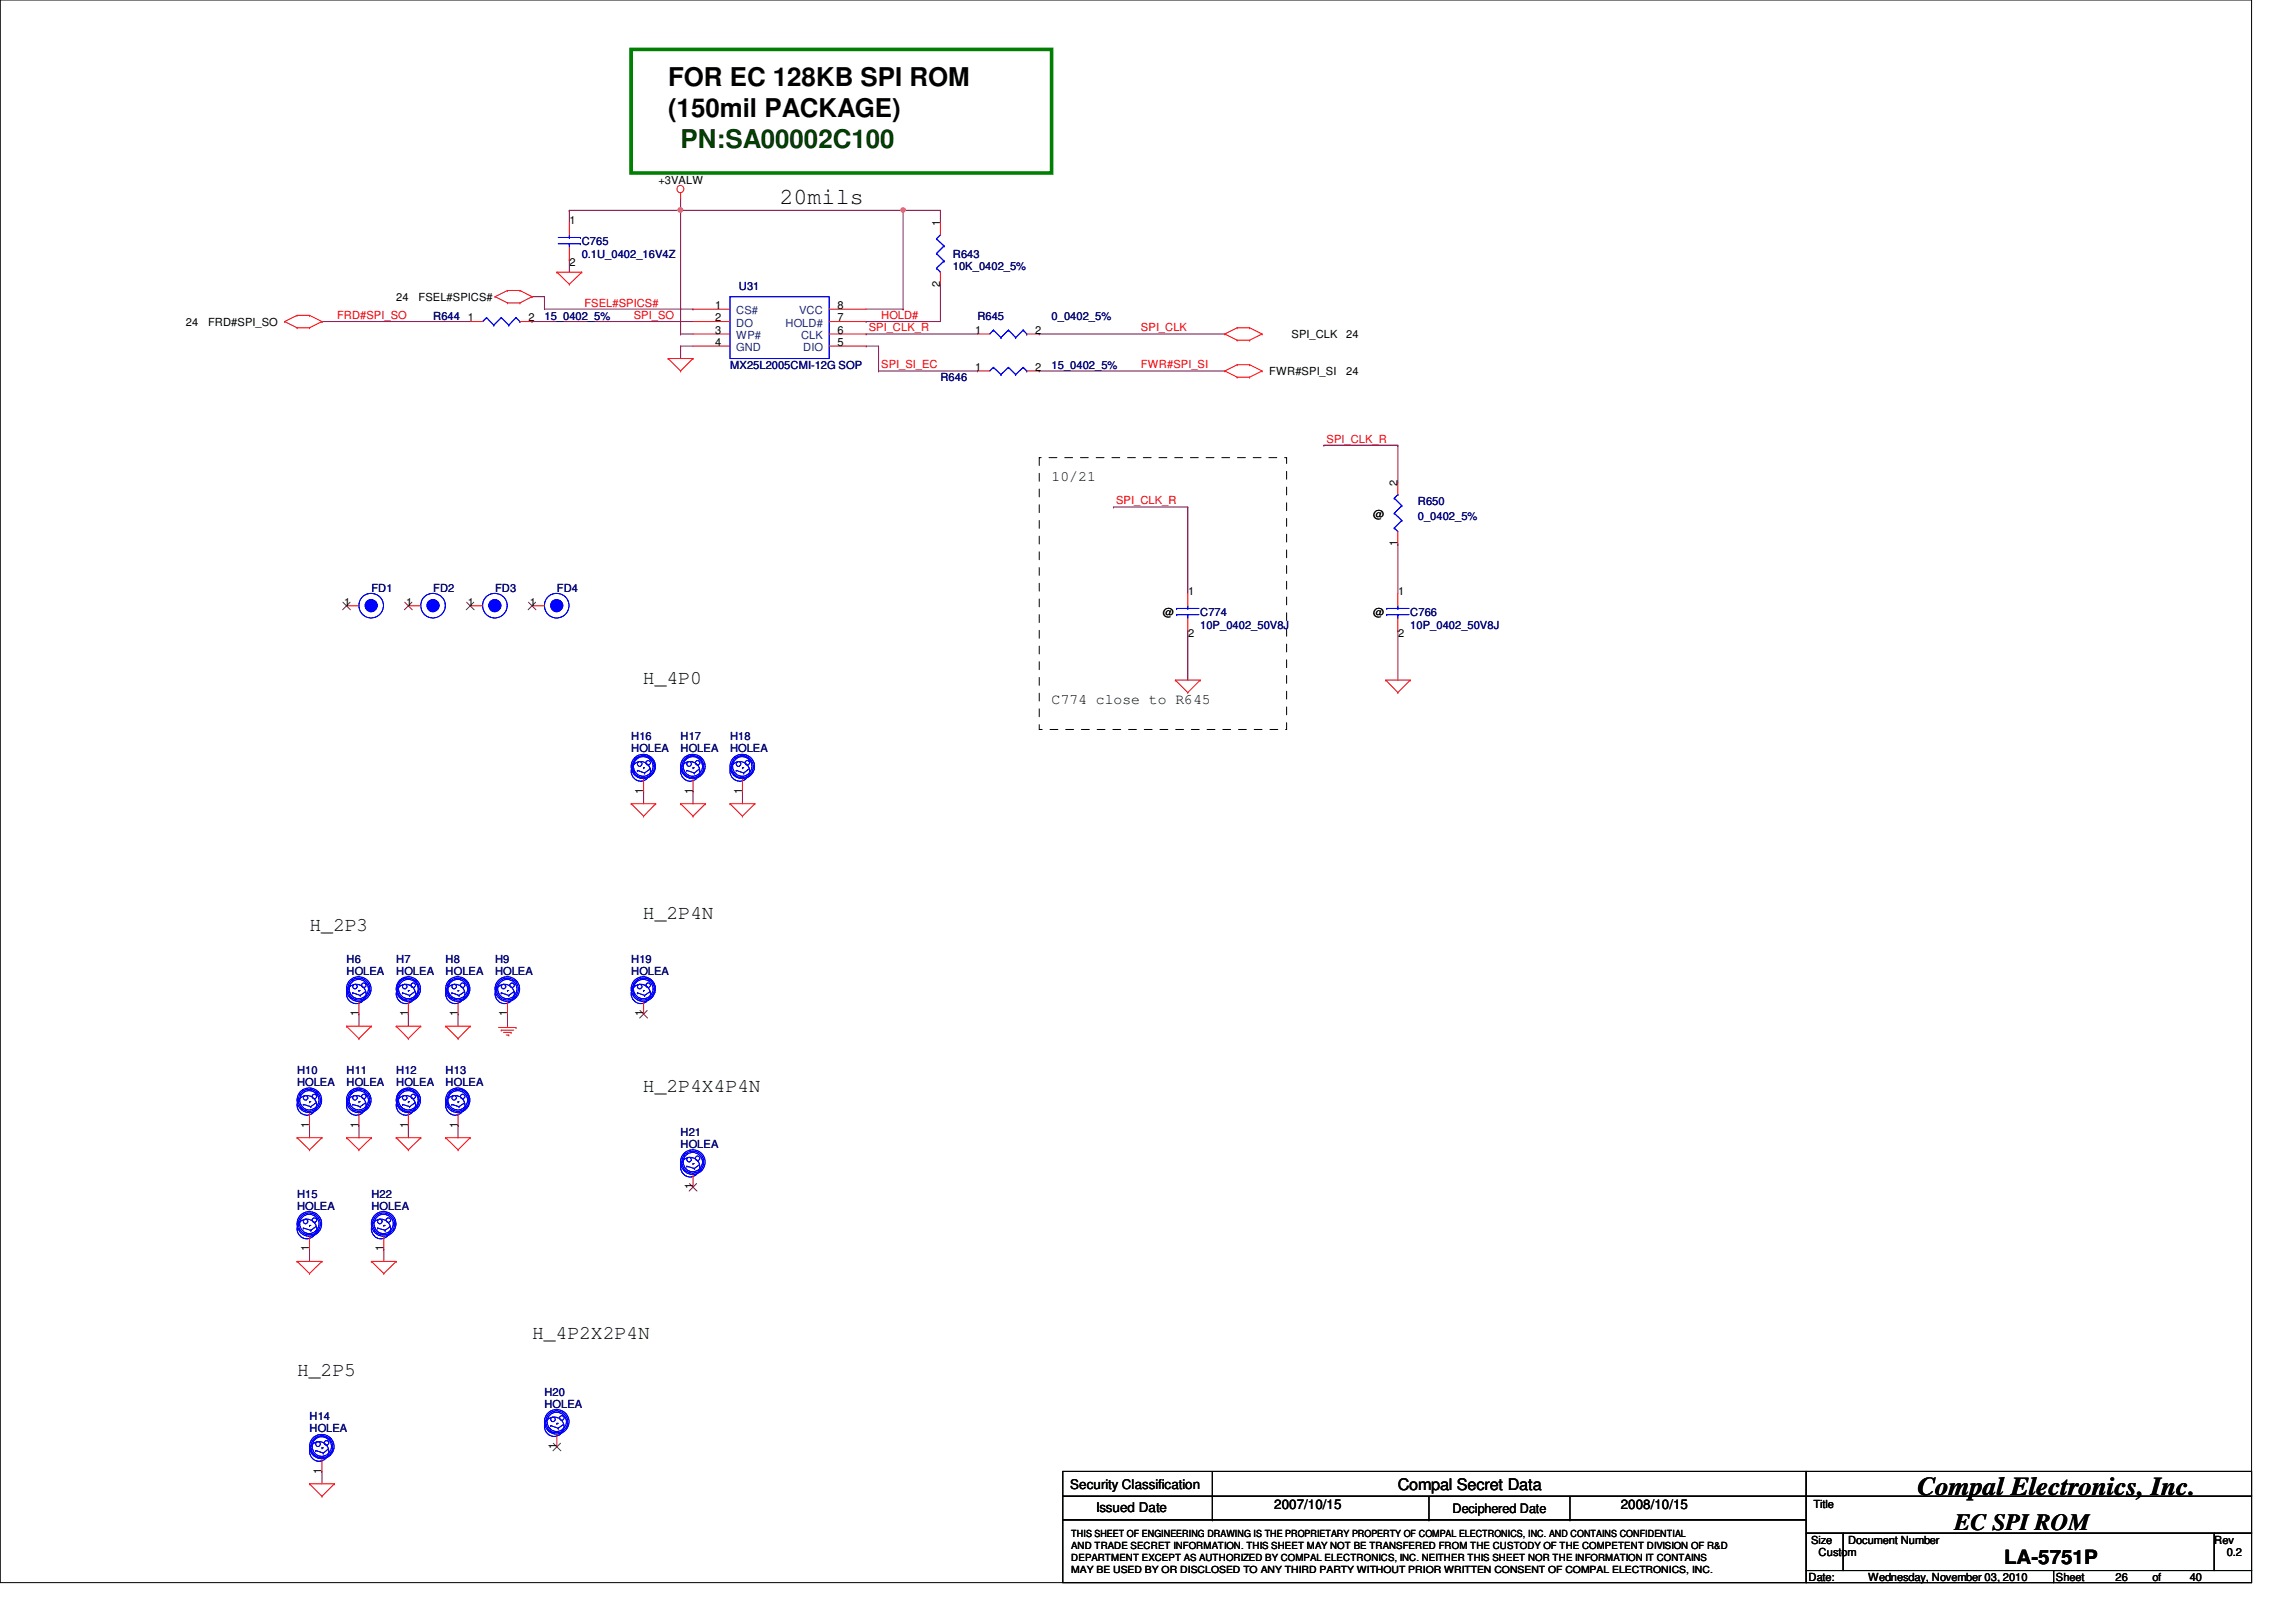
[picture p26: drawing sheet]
<svg xmlns="http://www.w3.org/2000/svg" width="297mm" height="210mm" viewBox="0 0 297 210" stroke-linecap="round" stroke-linejoin="round" font-family="sans-serif">
<defs><g id="words">
<g font-size="3.3">
<text x="86.4" y="11.1">FOR EC 128KB SPI ROM</text>
<text x="86.4" y="15.2">(150mil PACKAGE)</text>
<text x="248.1" y="193.5">Compal Electronics, Inc.</text>
</g>
<text font-size="3.3" fill="#004000" x="88" y="19.1">PN:SA00002C100</text>
<g font-size="3">
<text x="100.8" y="26.4">20mils</text>
<text x="252.9" y="198">EC SPI ROM</text>
</g>
<g font-size="2.5">
<text x="83.2" y="88.5">H_4P0</text>
<text x="83.2" y="118.9">H_2P4N</text>
<text x="40" y="120.5">H_2P3</text>
<text x="83.2" y="141.3">H_2P4X4P4N</text>
<text x="68.8" y="173.3">H_4P2X2P4N</text>
<text x="38.4" y="178.1">H_2P5</text>
<text x="259.3" y="202.4">LA-5751P</text>
</g>
<text font-size="2.1" x="180.8" y="192.8">Compal Secret Data</text>
<g font-size="1.9">
<text x="136.1" y="62.3">10/21</text>
<text x="136.1" y="91.1">C774 close to R645</text>
</g>
<g font-size="1.7">
<text x="138.5" y="192.7">Security Classification</text>
<text x="141.8" y="195.7">Issued Date</text>
<text x="164.8" y="195.2">2007/10/15</text>
<text x="187.9" y="195.8">Deciphered Date</text>
<text x="209.7" y="195.2">2008/10/15</text>
</g>
<g font-size="1.4">
<text x="85.2" y="23.7">+3VALW</text>
<text x="73.7" y="29">1</text>
<text x="121.6" y="29.3" transform="rotate(-90 121.6 29.3)">1</text>
<text x="73.7" y="34.5">2</text>
<text x="51.3" y="38.9">24</text>
<text x="54.1" y="38.9">FSEL#SPICS#</text>
<text x="60.5" y="41.6">1</text>
<text x="68.4" y="41.6">2</text>
<text x="92.5" y="41.6">2</text>
<text x="92.5" y="40">1</text>
<text x="108.4" y="40">8</text>
<text x="108.4" y="41.6">7</text>
<text x="121.6" y="37.1" transform="rotate(-90 121.6 37.1)">2</text>
<text x="24" y="42.2">24</text>
<text x="26.9" y="42.2">FRD#SPI_SO</text>
<text x="92.5" y="44.7">4</text>
<text x="92.5" y="43.2">3</text>
<text x="108.4" y="43.2">6</text>
<text x="108.4" y="44.7">5</text>
<text x="126.1" y="43.2">1</text>
<text x="126.1" y="48">1</text>
<text x="133.9" y="43.2">2</text>
<text x="133.9" y="48">2</text>
<text x="167.1" y="43.8">SPI_CLK</text>
<text x="174.2" y="43.8">24</text>
<text x="164.2" y="48.6">FWR#SPI_SI</text>
<text x="174.2" y="48.6">24</text>
<text x="180.8" y="62.9" transform="rotate(-90 180.8 62.9)">2</text>
<text x="177.7" y="67">@</text>
<text x="180.8" y="70.7" transform="rotate(-90 180.8 70.7)">1</text>
<text x="153.7" y="77">1</text>
<text x="180.9" y="77">1</text>
<text x="44.5" y="78.4">1</text>
<text x="52.5" y="78.4">1</text>
<text x="60.5" y="78.4">1</text>
<text x="68.5" y="78.4">1</text>
<text x="150.4" y="79.8">@</text>
<text x="153.7" y="82.5">2</text>
<text x="177.7" y="79.8">@</text>
<text x="180.9" y="82.5">2</text>
<text x="83.2" y="102.7" transform="rotate(-90 83.2 102.7)">1</text>
<text x="89.6" y="102.7" transform="rotate(-90 89.6 102.7)">1</text>
<text x="96" y="102.7" transform="rotate(-90 96 102.7)">1</text>
<text x="46.4" y="131.5" transform="rotate(-90 46.4 131.5)">1</text>
<text x="52.8" y="131.5" transform="rotate(-90 52.8 131.5)">1</text>
<text x="59.2" y="131.5" transform="rotate(-90 59.2 131.5)">1</text>
<text x="65.6" y="131.5" transform="rotate(-90 65.6 131.5)">1</text>
<text x="83.2" y="131.5" transform="rotate(-90 83.2 131.5)">1</text>
<text x="40" y="145.9" transform="rotate(-90 40 145.9)">1</text>
<text x="46.4" y="145.9" transform="rotate(-90 46.4 145.9)">1</text>
<text x="52.8" y="145.9" transform="rotate(-90 52.8 145.9)">1</text>
<text x="59.2" y="145.9" transform="rotate(-90 59.2 145.9)">1</text>
<text x="89.6" y="153.9" transform="rotate(-90 89.6 153.9)">1</text>
<text x="40" y="161.9" transform="rotate(-90 40 161.9)">1</text>
<text x="49.6" y="161.9" transform="rotate(-90 49.6 161.9)">1</text>
<text x="41.6" y="190.7" transform="rotate(-90 41.6 190.7)">1</text>
<text x="72" y="187.5" transform="rotate(-90 72 187.5)">1</text>
<text x="234.6" y="195.2">Title</text>
<text x="234.3" y="199.8">Size</text>
<text x="235.3" y="201.4">Custom</text>
<text x="239.1" y="199.8">Document Number</text>
<text x="286.5" y="199.8">Rev</text>
<text x="288.1" y="201.4">0.2</text>
<text x="234" y="204.6">Date:</text>
<text x="241.7" y="204.6">Wednesday, November 03, 2010</text>
<text x="266" y="204.6">Sheet</text>
<text x="273.7" y="204.6">26</text>
<text x="278.5" y="204.6">of</text>
<text x="283.3" y="204.6">40</text>
</g>
<g font-size="1.4" fill="#000080">
<text x="75.3" y="31.7">C765</text>
<text x="75.3" y="33.4">0.1U_0402_16V4Z</text>
<text x="123.3" y="33.4">R643</text>
<text x="123.3" y="35">10K_0402_5%</text>
<text x="56" y="41.4">R644</text>
<text x="70.4" y="41.4">15_0402_5%</text>
<text x="95.6" y="37.5">U31</text>
<text x="126.4" y="41.4">R645</text>
<text x="136.1" y="41.4">0_0402_5%</text>
<text x="94.4" y="47.8">MX25L2005CMI-12G SOP</text>
<text x="136.1" y="47.8">15_0402_5%</text>
<text x="121.7" y="49.4">R646</text>
<text x="183.4" y="65.4">R650</text>
<text x="183.4" y="67.3">0_0402_5%</text>
<text x="48" y="76.6">FD1</text>
<text x="56" y="76.6">FD2</text>
<text x="64" y="76.6">FD3</text>
<text x="72" y="76.6">FD4</text>
<text x="155.3" y="79.8">C774</text>
<text x="155.3" y="81.4">10P_0402_50V8J</text>
<text x="182.5" y="79.8">C766</text>
<text x="182.5" y="81.4">10P_0402_50V8J</text>
<text x="81.7" y="95.8">H16</text>
<text x="88" y="95.8">H17</text>
<text x="94.4" y="95.8">H18</text>
<text x="81.7" y="97.4">HOLEA</text>
<text x="88" y="97.4">HOLEA</text>
<text x="94.4" y="97.4">HOLEA</text>
<text x="44.8" y="124.6">H6</text>
<text x="51.3" y="124.6">H7</text>
<text x="57.7" y="124.6">H8</text>
<text x="64" y="124.6">H9</text>
<text x="81.7" y="124.6">H19</text>
<text x="44.8" y="126.2">HOLEA</text>
<text x="51.3" y="126.2">HOLEA</text>
<text x="57.7" y="126.2">HOLEA</text>
<text x="64" y="126.2">HOLEA</text>
<text x="81.7" y="126.2">HOLEA</text>
<text x="38.4" y="139">H10</text>
<text x="38.4" y="140.6">HOLEA</text>
<text x="44.8" y="139">H11</text>
<text x="44.8" y="140.6">HOLEA</text>
<text x="51.3" y="139">H12</text>
<text x="51.3" y="140.6">HOLEA</text>
<text x="57.7" y="139">H13</text>
<text x="57.7" y="140.6">HOLEA</text>
<text x="88" y="147">H21</text>
<text x="88" y="148.6">HOLEA</text>
<text x="38.4" y="155">H15</text>
<text x="48" y="155">H22</text>
<text x="38.4" y="156.6">HOLEA</text>
<text x="48" y="156.6">HOLEA</text>
<text x="40" y="183.8">H14</text>
<text x="40" y="185.4">HOLEA</text>
<text x="70.4" y="180.6">H20</text>
<text x="70.4" y="182.2">HOLEA</text>
</g>
<g font-size="1.4" fill="#f00">
<text x="43.6" y="41.3">FRD#SPI_SO</text>
<text x="75.6" y="39.7">FSEL#SPICS#</text>
<text x="82" y="41.3">SPI_SO</text>
<text x="114" y="41.3">HOLD#</text>
<text x="112.4" y="42.9">SPI_CLK_R</text>
<text x="114" y="47.7">SPI_SI_EC</text>
<text x="147.6" y="47.7">FWR#SPI_SI</text>
<text x="147.6" y="42.9">SPI_CLK</text>
<text x="171.6" y="57.3">SPI_CLK_R</text>
<text x="144.4" y="65.3">SPI_CLK_R</text>
</g>
<g font-size="1.4" fill="#004080">
<text x="95.2" y="40.7">CS#</text>
<text x="103.4" y="40.7">VCC</text>
<text x="95.2" y="45.5">GND</text>
<text x="95.2" y="43.9">WP#</text>
<text x="95.2" y="42.3">DO</text>
<text x="101.6" y="42.3">HOLD#</text>
<text x="103.6" y="43.9">CLK</text>
<text x="103.9" y="45.5">DIO</text>
</g>
<g font-size="1.3">
<text x="138.6" y="202">DEPARTMENT EXCEPT AS AUTHORIZED BY COMPAL ELECTRONICS, INC. NEITHER THIS SHEET NOR THE INFORMATION IT CONTAINS</text>
<text x="138.6" y="199">THIS SHEET OF ENGINEERING DRAWING IS THE PROPRIETARY PROPERTY OF COMPAL ELECTRONICS, INC. AND CONTAINS CONFIDENTIAL</text>
<text x="138.6" y="200.5">AND TRADE SECRET INFORMATION. THIS SHEET MAY NOT BE TRANSFERED FROM THE CUSTODY OF THE COMPETENT DIVISION OF R&amp;D</text>
<text x="138.6" y="203.5">MAY BE USED BY OR DISCLOSED TO ANY THIRD PARTY WITHOUT PRIOR WRITTEN CONSENT OF COMPAL ELECTRONICS, INC.</text>
</g>
</g></defs>
<path d="M0 0h291.3v204.8h-291.3z" fill="none" stroke="#000" stroke-width=".13"/>
<path d="M116.8 27.2h.1M116.8 27.2h4.9M112.1 44.8h.1M112.1 44.8h1.6M134.4 48h.1M134.4 48h24" fill="none" stroke="#800040" stroke-width=".13"/>
<circle cx="116.8" cy="27.2" r=".3" fill="#f0f"/>
<circle cx="116.8" cy="27.2" r=".3" fill="none" stroke="#f0f" stroke-width=".13"/>
<path d="M73.7 27.2h.1M73.7 27.2v1.6M88 25.6h.1M88 25.6v1.6h-14.3M88 44.8h.1M88 44.8v1.6" fill="none" stroke="#800040" stroke-width=".13"/>
<circle cx="88" cy="27.2" r=".31" fill="#f0f"/>
<circle cx="88" cy="27.2" r=".31" fill="none" stroke="#f0f" stroke-width=".13"/>
<g fill="none" stroke="#800040" stroke-width=".13">
<path d="M68.8 38.4h.1M68.8 38.4h1.6M70.4 38.4h.1M70.4 38.4v1.6h19.3M73.7 33.6h.1M73.7 33.6v1.6M88 27.2h.1M88 27.2v16M88 27.2h28.8M116.8 27.2h.1M116.8 27.2v12.8M121.7 36.8h.1"/>
<path d="M121.7 27.2h.1M121.7 27.2v1.6M121.7 36.8v4.8h-9.6M41.7 41.6h.1M41.7 41.6h19.1M68.8 41.6h.1M68.8 41.6h20.9M88 43.2h.1M88 44.8h.1M88 43.2h1.7M88 44.8h1.7M89.7 40h.1"/>
<path d="M112.1 43.2h.1M112.1 41.6h.1M112.1 43.2h14.3M112.1 40h4.7M113.7 48h.1M113.7 44.8v3.2M113.7 48h12.7M116.8 40h.1M126.4 48h.1M134.4 43.2h.1M134.4 43.2h24M171.3 57.6h.1"/>
<path d="M171.3 57.6h9.5M180.8 57.6h.1M180.8 57.6v4.8M144.1 65.6h.1M144.1 65.6h9.6M153.7 65.6h.1M153.7 65.6v11.2M180.8 70.4h.1M180.8 70.4v6.4M153.7 81.6h.1M153.7 81.6v6.4M180.8 81.6h.1"/>
<path d="M180.8 81.6v6.4M83.3 102.4h.1M83.3 102.4v1.6M89.7 102.4h.1M89.7 102.4v1.6M96.1 102.4h.1M96.1 102.4v1.6M46.4 131.2h.1M46.4 131.2v1.6M52.8 131.2h.1M52.8 131.2v1.6M59.3 131.2h.1"/>
<path d="M59.3 131.2v1.6M65.7 131.2h.1M65.7 131.2v1.6M40 145.6h.1M40 145.6v1.6M46.4 145.6h.1M46.4 145.6v1.6M52.8 145.6h.1M52.8 145.6v1.6M59.3 145.6h.1M59.3 145.6v1.6M40 161.6h.1"/>
<path d="M40 161.6v1.6M49.7 161.6h.1M49.7 161.6v1.6M41.7 190.4h.1M41.7 190.4v1.6"/>
</g>
<g fill="none" stroke="#f00" stroke-width=".13">
<path d="M64 38.4h.1M64 38.4l1.7 .8M65.7 37.6h.1M65.7 39.2h.1M65.7 37.6l-1.7 .8M65.7 37.6h1.6M65.7 39.2h1.6M67.3 37.6h.1M67.3 39.2h.1M67.3 37.6l1.5 .8M68.8 38.4h.1M68.8 38.4l-1.5 .8"/>
<path d="M72 35.2h.1M72 35.2h3.3M72 35.2l1.7 1.6M73.7 36.8h.1M75.3 35.2h.1M75.3 35.2l-1.6 1.6M88 25.6h.1M88 25v.6M36.8 41.6h.1M36.8 41.6l1.6 .8M38.4 40.8h.1M38.4 42.4h.1"/>
<path d="M38.4 42.4h1.6M38.4 40.8l-1.6 .8M38.4 40.8h1.6M40 40.8h.1M40 42.4h.1M40 40.8l1.7 .8M41.7 41.6h.1M41.7 41.6l-1.7 .8M86.4 46.4h.1M86.4 46.4h3.3M86.4 46.4l1.6 1.6M88 48h.1"/>
<path d="M89.7 46.4h.1M89.7 46.4l-1.7 1.6M158.4 48h.1M158.4 43.2h.1M158.4 48l1.7 .8M158.4 43.2l1.7 .8M160.1 47.2h.1M160.1 48.8h.1M160.1 42.4h.1M160.1 44h.1M160.1 47.2h1.6M160.1 47.2l-1.7 .8"/>
<path d="M160.1 48.8h1.6M160.1 42.4h1.6M160.1 42.4l-1.7 .8M160.1 44h1.6M161.7 47.2h.1M161.7 48.8h.1M161.7 42.4h.1M161.7 44h.1M161.7 47.2l1.6 .8M161.7 42.4l1.6 .8M163.3 48h.1M163.3 43.2h.1"/>
<path d="M163.3 48l-1.6 .8M163.3 43.2l-1.6 .8M152.1 88h.1M152.1 88h3.2M152.1 88l1.6 1.6M153.7 89.6h.1M155.3 88h.1M155.3 88l-1.6 1.6M179.3 88h.1M179.3 88h3.2M179.3 88l1.5 1.6M180.8 89.6h.1"/>
<path d="M182.5 88h.1M182.5 88l-1.7 1.6M81.7 104h.1M81.7 104h3.1M81.7 104l1.6 1.6M83.3 105.6h.1M84.8 104h.1M84.8 104l-1.5 1.6M88 104h.1M88 104h3.3M88 104l1.7 1.6M89.7 105.6h.1"/>
<path d="M91.3 104h.1M91.3 104l-1.6 1.6M94.4 104h.1M94.4 104h3.3M94.4 104l1.7 1.6M96.1 105.6h.1M97.7 104h.1M97.7 104l-1.6 1.6M44.8 132.8h.1M44.8 132.8h3.2M44.8 132.8l1.6 1.6M46.4 134.4h.1"/>
<path d="M48 132.8h.1M48 132.8l-1.6 1.6M51.3 132.8h.1M51.3 132.8h3.1M51.3 132.8l1.5 1.6M52.8 134.4h.1M54.4 132.8h.1M54.4 132.8l-1.6 1.6M57.7 132.8h.1M57.7 132.8h3.1M57.7 132.8l1.6 1.6M59.3 134.4h.1"/>
<path d="M60.8 132.8h.1M60.8 132.8l-1.5 1.6M64.5 133h2.3M64.9 133.3h.1M64.9 133.3h1.6M65.1 133.6h1M65.5 133.9h.3M65.7 132.8h.1M65.7 132.8v.2M65.8 133.9h.1M66.1 133.6h.1M66.8 133h.1"/>
<path d="M38.4 147.2h.1M38.4 147.2h3.3M38.4 147.2l1.6 1.6M40 148.8h.1M41.7 147.2h.1M41.7 147.2l-1.7 1.6M44.8 147.2h.1M44.8 147.2h3.2M44.8 147.2l1.6 1.6M46.4 148.8h.1M48 147.2h.1M48 147.2l-1.6 1.6"/>
<path d="M51.3 147.2h.1M51.3 147.2h3.1M51.3 147.2l1.5 1.6M52.8 148.8h.1M54.4 147.2h.1M54.4 147.2l-1.6 1.6M57.7 147.2h.1M57.7 147.2h3.1M57.7 147.2l1.6 1.6M59.3 148.8h.1M59.3 144v1.6M60.8 147.2h.1"/>
<path d="M60.8 147.2l-1.5 1.6M38.4 163.2h.1M38.4 163.2h3.3M38.4 163.2l1.6 1.6M40 164.8h.1M41.7 163.2h.1M41.7 163.2l-1.7 1.6M48 163.2h.1M48 163.2h3.3M48 163.2l1.7 1.6M49.7 164.8h.1M49.7 160v1.6"/>
<path d="M51.3 163.2h.1M51.3 163.2l-1.6 1.6M40 192h.1M40 192h3.3M40 192l1.7 1.6M41.7 193.6h.1M43.3 192h.1M43.3 192l-1.6 1.6"/>
<circle cx="88" cy="24.5" r=".46"/>
</g>
<g fill="none" stroke="#000" stroke-width=".13">
<path d="M137.5 190.4h96.2v3.2h-96.2zM137.5 193.6h96.2v3.1h-96.2zM137.5 196.7h96.2v8.1h-96.2zM156.8 193.6h.1M156.8 196.7h.1M156.8 190.4v6.3M184.9 196.7h.1M184.9 193.6v3.1M203.1 196.7h.1M203.1 193.6v3.1M233.7 190.4h57.6v3.2h-57.6zM233.7 193.6h57.6v4.8h-57.6z"/>
<path d="M233.7 198.4h4.8v4.8h-4.8zM238.5 198.4h48v4.8h-48zM286.5 198.4h4.8v4.8h-4.8zM233.7 203.2h32v1.6h-32zM265.7 203.2h25.6v1.6h-25.6z"/>
</g>
<path d="M81.7 6.4h54.4v16h-54.4z" fill="none" stroke="#008000" stroke-width=".47"/>
<path d="M134.4 59.2h32.1v35.2h-32.1z" fill="none" stroke="#000" stroke-width=".13" stroke-dasharray="1 1 1 1 1 1 1 1"/>
<g fill="none" stroke="#00f" stroke-width=".13">
<path d="M48.8 158.9h.1M48.8 158.9l1 .3M49.7 158.6h.1M49.8 159.2h.1M50.5 158.7l-.7 .5M58.5 142.9h.1M58.5 142.9l.9 .3M59.3 142.6h.1M59.4 143.2h.1M60.1 142.7l-.7 .5"/>
<circle cx="49.1" cy="158.1" r=".3"/>
<circle cx="49.3" cy="159" r="1.26"/>
<circle cx="49.6" cy="158.4" r="1.6"/>
<circle cx="49.6" cy="158.4" r="1.43"/>
<circle cx="49.6" cy="158.4" r="1.25"/>
<circle cx="50.2" cy="157.9" r=".3"/>
<circle cx="58.8" cy="142.1" r=".3"/>
<circle cx="58.9" cy="143" r="1.26"/>
<circle cx="59.2" cy="142.4" r="1.58"/>
<circle cx="59.2" cy="142.4" r="1.26"/>
<circle cx="59.2" cy="142.4" r="1.43"/>
<circle cx="59.9" cy="141.9" r=".3"/>
</g>
<circle cx="48" cy="78.4" r=".78" fill="#00f"/>
<g fill="none" stroke="#00f" stroke-width=".13">
<circle cx="48" cy="78.4" r="1.6"/>
<circle cx="48" cy="78.4" r=".78"/>
</g>
<circle cx="48" cy="78.4" r=".78" fill="#00f"/>
<g fill="none" stroke="#00f" stroke-width=".13">
<path d="M62.9 41.1h.1M62.9 41.1l-.5 .5M62.9 41.1l1 1M63.9 42.1h.1M64.9 41.1h.1M64.9 41.1l-1 1M64.9 41.1l.9 1M65.8 42.1h.1M66.8 41.1h.1M66.8 41.1l-1 1M66.8 41.1l.5 .5M67.3 41.6h.1"/>
<path d="M128.5 42.7h.1M128.5 42.7l-.4 .5M128.5 42.7l1 1M129.5 43.7h.1M130.5 42.7h.1M130.5 42.7l-1 1M130.5 42.7l.9 1M131.4 43.7h.1M132.4 42.7h.1M132.4 42.7l-1 1M132.4 42.7l.4 .5M132.8 43.2h.1"/>
<path d="M180.4 68.3h.1M180.4 66.4h.1M180.4 64.5h.1M180.4 68.3l.4 .5M180.4 66.4l1 1M180.4 64.5l1 .9M180.8 64h.1M180.8 64l-.4 .5M181.4 67.4h.1M181.4 65.4h.1M181.4 67.4l-1 .9M181.4 65.4l-1 1"/>
<path d="M82.5 99.7h.1M82.5 99.7l.9 .3M83.3 99.4h.1M84.1 99.5l-.7 .5M88.9 99.7h.1M88.9 99.7l.9 .3M89.7 99.4h.1M90.5 99.5l-.7 .5M95.2 99.7h.1M95.2 99.7l1 .3M96.1 99.4h.1M96.9 99.5l-.7 .5"/>
<path d="M83.4 100h.1M89.8 100h.1M96.2 100h.1M52.1 128.5h.1M52.1 128.5l.9 .3M52.8 128.2h.1M52.8 128.2h.2M53 128.8h.1M53.6 128.4l-.6 .4M64.9 128.5h.1M64.9 128.5l.9 .3M65.7 128.2h.1"/>
<path d="M65.8 128.8h.1M66.5 128.4l-.7 .4M82.5 128.5h.1M82.5 128.5l.9 .3M83.3 128.2h.1M83.4 128.8h.1M84.1 128.4l-.7 .4M39.2 158.9h.1M39.2 158.9l1 .3M40 158.6h.1M40 158.6h.2M40.2 159.2h.1"/>
<path d="M40.8 158.7l-.6 .5M40.8 187.7h.1M40.8 187.7l1 .3M41.7 187.4h.1M41.8 188h.1M42.5 187.5l-.7 .5"/>
<circle cx="48" cy="78.4" r="1.6"/>
<circle cx="48" cy="78.4" r=".78"/>
<circle cx="82.7" cy="98.9" r=".31"/>
<circle cx="82.9" cy="99.8" r="1.26"/>
<circle cx="83.2" cy="99.2" r="1.57"/>
<circle cx="83.2" cy="99.2" r="1.27"/>
<circle cx="83.2" cy="99.2" r="1.43"/>
<circle cx="83.9" cy="98.7" r=".3"/>
<circle cx="89.1" cy="98.9" r=".31"/>
<circle cx="89.3" cy="99.8" r="1.26"/>
<circle cx="89.6" cy="99.2" r="1.26"/>
<circle cx="89.6" cy="99.2" r="1.43"/>
<circle cx="89.6" cy="99.2" r="1.58"/>
<circle cx="90.3" cy="98.7" r=".3"/>
<circle cx="95.5" cy="98.9" r=".31"/>
<circle cx="95.7" cy="99.8" r="1.27"/>
<circle cx="96" cy="99.2" r="1.26"/>
<circle cx="96" cy="99.2" r="1.43"/>
<circle cx="96" cy="99.2" r="1.58"/>
<circle cx="96.7" cy="98.7" r=".3"/>
<circle cx="52.4" cy="127.7" r=".3"/>
<circle cx="52.5" cy="128.6" r="1.25"/>
<circle cx="52.8" cy="128" r="1.43"/>
<circle cx="52.8" cy="128" r="1.58"/>
<circle cx="52.8" cy="128" r="1.26"/>
<circle cx="53.5" cy="127.5" r=".3"/>
<circle cx="65.1" cy="127.7" r=".3"/>
<circle cx="65.3" cy="128.6" r="1.25"/>
<circle cx="65.6" cy="128" r="1.6"/>
<circle cx="65.6" cy="128" r="1.43"/>
<circle cx="65.6" cy="128" r="1.25"/>
<circle cx="66.2" cy="127.5" r=".3"/>
<circle cx="82.8" cy="127.7" r=".3"/>
<circle cx="82.9" cy="128.6" r="1.25"/>
<circle cx="83.2" cy="128" r="1.58"/>
<circle cx="83.2" cy="128" r="1.26"/>
<circle cx="83.2" cy="128" r="1.43"/>
<circle cx="83.9" cy="127.5" r=".3"/>
<circle cx="39.5" cy="158.1" r=".3"/>
<circle cx="39.7" cy="159" r="1.27"/>
<circle cx="40" cy="158.4" r="1.6"/>
<circle cx="40" cy="158.4" r="1.43"/>
<circle cx="40" cy="158.4" r="1.25"/>
<circle cx="40.7" cy="157.9" r=".3"/>
<circle cx="41.1" cy="186.9" r=".31"/>
<circle cx="41.3" cy="187.8" r="1.26"/>
<circle cx="41.6" cy="187.2" r="1.26"/>
<circle cx="41.6" cy="187.2" r="1.43"/>
<circle cx="41.6" cy="187.2" r="1.58"/>
<circle cx="42.2" cy="186.7" r=".3"/>
</g>
<g fill="none" stroke="#f00" stroke-width=".13">
<path d="M60.8 41.6h1.6M67.3 41.6h1.5M126.4 43.2h1.7M132.8 43.2h1.6M44.8 78.4h1.6M180.8 62.4v1.6M180.8 68.8v1.6M83.3 100.8v1.6M89.7 100.8v1.6M96.1 100.8v1.6M52.8 129.6v1.6M65.7 129.6v1.6"/>
<path d="M83.3 129.6v1.6M40 160v1.6M41.7 188.8v1.6"/>
</g>
<path d="M44.4 77.9l.9 1M45.3 77.9l-1 1M82.8 130.8l1 .9M83.7 130.8l-.9 .9" fill="none" stroke="#804000" stroke-width=".13"/>
<circle cx="72" cy="78.4" r=".78" fill="#00f"/>
<g fill="none" stroke="#00f" stroke-width=".13">
<circle cx="72" cy="78.4" r="1.6"/>
<circle cx="72" cy="78.4" r=".78"/>
</g>
<circle cx="72" cy="78.4" r=".78" fill="#00f"/>
<g fill="none" stroke="#00f" stroke-width=".13">
<circle cx="72" cy="78.4" r="1.6"/>
<circle cx="72" cy="78.4" r=".78"/>
</g>
<path d="M68.8 78.4h1.6" fill="none" stroke="#f00" stroke-width=".13"/>
<path d="M68.4 77.9l.9 1M69.3 77.9l-1 1" fill="none" stroke="#804000" stroke-width=".13"/>
<circle cx="64" cy="78.4" r=".78" fill="#00f"/>
<g fill="none" stroke="#00f" stroke-width=".13">
<circle cx="64" cy="78.4" r="1.6"/>
<circle cx="64" cy="78.4" r=".78"/>
</g>
<circle cx="64" cy="78.4" r=".78" fill="#00f"/>
<g fill="none" stroke="#00f" stroke-width=".13">
<path d="M72.2 31.5h2.9M72.2 30.7h2.9M73.7 30.7h.1M73.7 31.5h.1M73.7 30.4v.3M73.7 31.5v.5M75.1 31.5h.1M75.1 30.7h.1M94.4 38.4h12.9v8h-12.9zM121.2 30.9h.1M121.2 32.8h.1M121.2 34.7h.1"/>
<path d="M121.2 30.9l.9 .9M121.2 32.8l.9 1M121.2 34.7l.5 .5M121.7 35.2h.1M121.7 30.4l-.5 .5M122.1 31.8h.1M122.1 33.8h.1M122.1 31.8l-.9 1M122.1 33.8l-.9 .9M128.5 47.5h.1M128.5 47.5l-.4 .5M128.5 47.5l1 1"/>
<path d="M129.5 48.5h.1M130.5 47.5h.1M130.5 47.5l-1 1M130.5 47.5l.9 1M131.4 48.5h.1M132.4 47.5h.1M132.4 47.5l-1 1M132.4 47.5l.4 .5M132.8 48h.1M152.2 79.5h.1M152.2 78.7h.1M152.2 79.5h2.9"/>
<path d="M152.2 78.7h2.9M153.7 78.7h.1M153.7 79.5h.1M153.7 78.4v.3M153.7 79.5v.5M45.6 128.5h.1M45.6 128.5l1 .3M46.4 128.2h.1M46.4 128.2h.2M46.6 128.8h.1M47.2 128.4l-.6 .4M58.5 128.5h.1"/>
<path d="M58.5 128.5l.9 .3M59.3 128.2h.1M59.4 128.8h.1M60.1 128.4l-.7 .4M39.2 142.9h.1M39.2 142.9l1 .3M40 142.6h.1M40 142.6h.2M40.2 143.2h.1M40.8 142.7l-.6 .5M45.6 142.9h.1M45.6 142.9l1 .3"/>
<path d="M46.4 142.6h.1M46.4 142.6h.2M46.6 143.2h.1M47.2 142.7l-.6 .5M88.9 150.9h.1M88.9 150.9l.9 .3M89.7 150.6h.1M89.8 151.2h.1M90.5 150.7l-.7 .5M71.2 184.5h.1M71.2 184.5l1 .3M72 184.2h.1"/>
<path d="M72 184.2h.2M72.2 184.8h.1M72.9 184.4l-.7 .4"/>
<circle cx="64" cy="78.4" r="1.6"/>
<circle cx="64" cy="78.4" r=".78"/>
<circle cx="45.9" cy="127.7" r=".3"/>
<circle cx="46.1" cy="128.6" r="1.26"/>
<circle cx="46.4" cy="128" r="1.6"/>
<circle cx="46.4" cy="128" r="1.43"/>
<circle cx="46.4" cy="128" r="1.25"/>
<circle cx="47.1" cy="127.5" r=".3"/>
<circle cx="58.8" cy="127.7" r=".3"/>
<circle cx="58.9" cy="128.6" r="1.25"/>
<circle cx="59.2" cy="128" r="1.58"/>
<circle cx="59.2" cy="128" r="1.26"/>
<circle cx="59.2" cy="128" r="1.43"/>
<circle cx="59.9" cy="127.5" r=".3"/>
<circle cx="39.5" cy="142.1" r=".3"/>
<circle cx="39.7" cy="143" r="1.27"/>
<circle cx="40" cy="142.4" r="1.6"/>
<circle cx="40" cy="142.4" r="1.43"/>
<circle cx="40" cy="142.4" r="1.25"/>
<circle cx="40.7" cy="141.9" r=".3"/>
<circle cx="45.9" cy="142.1" r=".3"/>
<circle cx="46.1" cy="143" r="1.27"/>
<circle cx="46.4" cy="142.4" r="1.6"/>
<circle cx="46.4" cy="142.4" r="1.43"/>
<circle cx="46.4" cy="142.4" r="1.25"/>
<circle cx="47.1" cy="141.9" r=".3"/>
<circle cx="89.2" cy="150.1" r=".3"/>
<circle cx="89.3" cy="151" r="1.26"/>
<circle cx="89.6" cy="150.4" r="1.6"/>
<circle cx="89.6" cy="150.4" r="1.43"/>
<circle cx="89.6" cy="150.4" r="1.25"/>
<circle cx="90.3" cy="149.9" r=".3"/>
<circle cx="71.5" cy="183.7" r=".3"/>
<circle cx="71.7" cy="184.6" r="1.26"/>
<circle cx="72" cy="184" r="1.6"/>
<circle cx="72" cy="184" r="1.43"/>
<circle cx="72" cy="184" r="1.25"/>
<circle cx="72.7" cy="183.5" r=".3"/>
</g>
<g fill="none" stroke="#f00" stroke-width=".13">
<path d="M73.7 28.8v1.6M73.7 32v1.6M121.7 28.8v1.6M121.7 35.2v1.6M89.7 40h4.7M89.7 41.6h4.7M89.7 43.2h4.7M89.7 44.8h4.7M107.3 40h4.8M107.3 41.6h4.8M107.3 43.2h4.8M107.3 44.8h4.8"/>
<path d="M126.4 48h1.7M132.8 48h1.6M60.8 78.4h1.6M153.7 76.8v1.6M153.7 80v1.6M46.4 129.6v1.6M59.3 129.6v1.6M40 144v1.6M46.4 144v1.6M89.7 152v1.6M72 185.6v1.6"/>
</g>
<path d="M60.4 77.9l.9 1M61.3 77.9l-1 1M89.2 153.2l1 .9M90.1 153.2l-.9 .9M71.6 186.8l1 .9M72.5 186.8l-1 .9" fill="none" stroke="#804000" stroke-width=".13"/>
<circle cx="56" cy="78.4" r=".78" fill="#00f"/>
<g fill="none" stroke="#00f" stroke-width=".13">
<circle cx="56" cy="78.4" r="1.6"/>
<circle cx="56" cy="78.4" r=".78"/>
</g>
<circle cx="56" cy="78.4" r=".78" fill="#00f"/>
<g fill="none" stroke="#00f" stroke-width=".13">
<path d="M179.4 79.5h.1M179.4 78.7h.1M179.4 79.5h2.9M179.4 78.7h2.9M180.8 78.7h.1M180.8 79.5h.1M180.8 78.4v.3M180.8 79.5v.5M52.1 142.9h.1M52.1 142.9l.9 .3M52.8 142.6h.1M52.8 142.6h.2"/>
<path d="M53 143.2h.1M53.6 142.7l-.6 .5"/>
<circle cx="56" cy="78.4" r="1.6"/>
<circle cx="56" cy="78.4" r=".78"/>
<circle cx="52.4" cy="142.1" r=".3"/>
<circle cx="52.5" cy="143" r="1.26"/>
<circle cx="52.8" cy="142.4" r="1.43"/>
<circle cx="52.8" cy="142.4" r="1.58"/>
<circle cx="52.8" cy="142.4" r="1.26"/>
<circle cx="53.5" cy="141.9" r=".3"/>
</g>
<path d="M52.8 78.4h1.6M180.8 76.8v1.6M180.8 80v1.6M52.8 144v1.6" fill="none" stroke="#f00" stroke-width=".13"/>
<path d="M52.4 77.9l.9 1M53.3 77.9l-1 1" fill="none" stroke="#804000" stroke-width=".13"/>
<circle cx="116.8" cy="27.2" r=".3" fill="#f0f"/>
<circle cx="116.8" cy="27.2" r=".3" fill="none" stroke="#f0f" stroke-width=".13"/>
<circle cx="88" cy="27.2" r=".31" fill="#f0f"/>
<circle cx="88" cy="27.2" r=".31" fill="none" stroke="#f0f" stroke-width=".13"/>
<use href="#words"/>
</svg>
